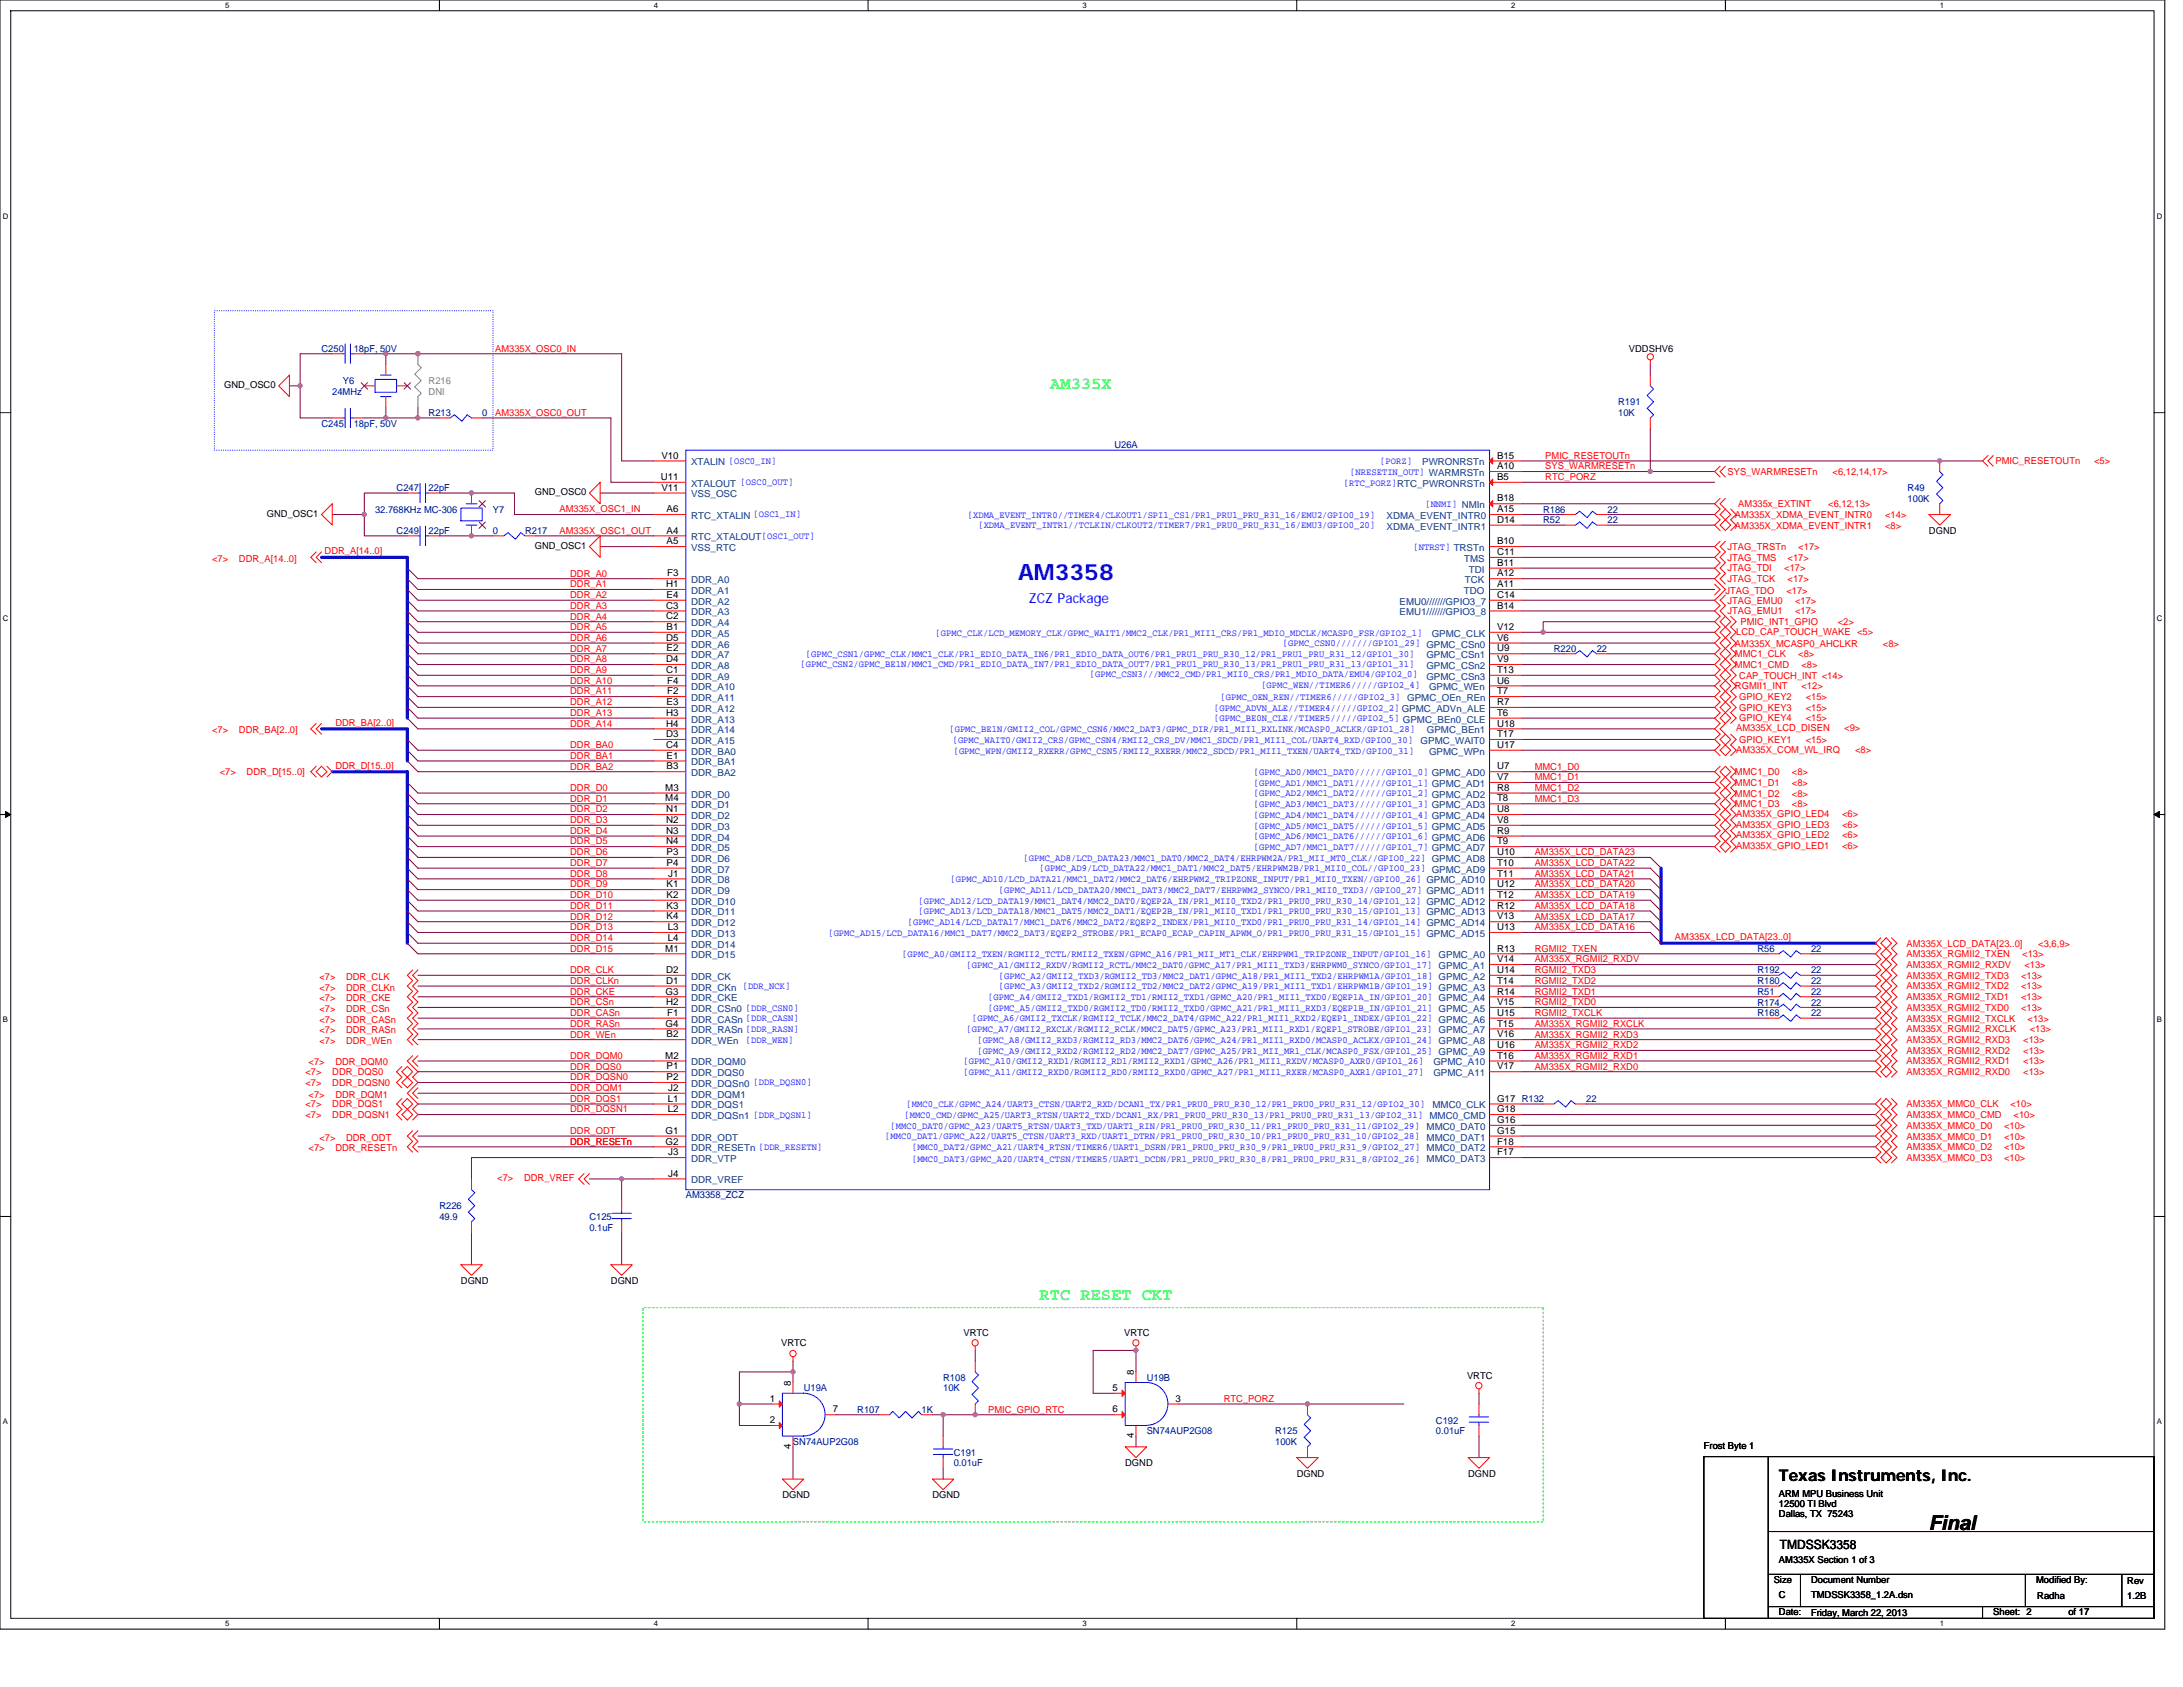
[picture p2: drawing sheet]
<svg xmlns="http://www.w3.org/2000/svg" width="279mm" height="216mm" viewBox="0 0 279 216" stroke-linecap="round" stroke-linejoin="round" font-family="sans-serif">
<defs><g id="words">
<text font-size="2.9" fill="#00f" x="130.3" y="74.2">AM3358</text>
<text font-size="2.6" x="246.9" y="195.8">Final</text>
<g font-size="2.2" fill="#00ff80">
<text x="134.4" y="49.8">AM335X</text>
<text x="133.1" y="166.4">RTC RESET CKT</text>
</g>
<text font-size="2.1" x="227.7" y="189.5">Texas Instruments, Inc.</text>
<text font-size="1.8" fill="#00f" x="131.7" y="77.2">ZCZ Package</text>
<text font-size="1.6" x="227.8" y="198.2">TMDSSK3358</text>
<g font-size="1.2" fill="#000080">
<text x="41.1" y="45">C250</text>
<text x="45.3" y="45">18pF, 50V</text>
<text x="42.5" y="50.5">24MHz</text>
<text x="43.9" y="49.1">Y6</text>
<text x="54.9" y="53.3">R213</text>
<text x="61.7" y="53.3">0</text>
<text x="207.1" y="51.9">R191</text>
<text x="207.1" y="53.3">10K</text>
<text x="41.1" y="54.6">C245</text>
<text x="45.3" y="54.6">18pF, 50V</text>
<text x="142.6" y="57.4">U26A</text>
<text x="48" y="65.6">32.768KHz MC-306</text>
<text x="50.8" y="62.8">C247</text>
<text x="54.9" y="62.8">22pF</text>
<text x="63.1" y="65.6">Y7</text>
<text x="197.5" y="65.6">R186</text>
<text x="205.7" y="65.6">22</text>
<text x="244.2" y="62.8">R49</text>
<text x="244.2" y="64.2">100K</text>
<text x="50.8" y="68.3">C249</text>
<text x="54.9" y="68.3">22pF</text>
<text x="63.1" y="68.3">0</text>
<text x="67.2" y="68.3">R217</text>
<text x="197.5" y="67">R52</text>
<text x="205.7" y="67">22</text>
<text x="198.9" y="83.4">R220</text>
<text x="204.4" y="83.4">22</text>
<text x="224.9" y="121.8">R56</text>
<text x="224.9" y="125.9">R180</text>
<text x="224.9" y="124.6">R192</text>
<text x="231.8" y="125.9">22</text>
<text x="231.8" y="124.6">22</text>
<text x="231.8" y="121.8">22</text>
<text x="224.9" y="130">R168</text>
<text x="224.9" y="128.7">R174</text>
<text x="224.9" y="127.3">R51</text>
<text x="231.8" y="130">22</text>
<text x="231.8" y="128.7">22</text>
<text x="231.8" y="127.3">22</text>
<text x="203" y="141">22</text>
<text x="56.2" y="154.7">R226</text>
<text x="87.8" y="153.4">AM3358_ZCZ</text>
<text x="56.2" y="156.1">49.9</text>
<text x="75.4" y="156.1">C125</text>
<text x="75.4" y="157.5">0.1uF</text>
<text x="102.9" y="178.1">U19A</text>
<text x="120.7" y="176.7">R108</text>
<text x="120.7" y="178.1">10K</text>
<text x="146.8" y="176.7">U19B</text>
<text x="101.5" y="184.9">SN74AUP2G08</text>
<text x="109.7" y="180.8">R107</text>
<text x="118" y="180.8">1K</text>
<text x="146.8" y="183.6">SN74AUP2G08</text>
<text x="163.2" y="183.6">R125</text>
<text x="163.2" y="184.9">100K</text>
<text x="183.8" y="182.2">C192</text>
<text x="183.8" y="183.6">0.01uF</text>
<text x="122.1" y="186.3">C191</text>
<text x="122.1" y="187.7">0.01uF</text>
</g>
<g font-size="1.2" fill="#f00">
<text x="63.4" y="45">AM335X_OSC0_IN</text>
<text x="63.4" y="53.2">AM335X_OSC0_OUT</text>
<text x="197.8" y="58.7">PMIC_RESETOUTn</text>
<text x="255.4" y="59.4">PMIC_RESETOUTn</text>
<text x="268" y="59.4">&lt;5&gt;</text>
<text x="71.6" y="65.6">AM335X_OSC1_IN</text>
<text x="197.8" y="60.1">SYS_WARMRESETn</text>
<text x="197.8" y="61.4">RTC_PORZ</text>
<text x="221.1" y="60.8">SYS_WARMRESETn</text>
<text x="222.5" y="64.9">AM335x_EXTINT</text>
<text x="234" y="64.9">&lt;6,12,13&gt;</text>
<text x="234.5" y="60.8">&lt;6,12,14,17&gt;</text>
<text x="27.2" y="71.9">&lt;7&gt;</text>
<text x="30.6" y="71.9">DDR_A[14..0]</text>
<text x="41.6" y="70.9">DDR_A[14..0]</text>
<text x="71.6" y="68.3">AM335X_OSC1_OUT</text>
<text x="221.1" y="70.4">JTAG_TRSTn</text>
<text x="221.1" y="71.8">JTAG_TMS</text>
<text x="222.1" y="67.6">AM335X_XDMA_EVENT_INTR1</text>
<text x="222.1" y="66.3">AM335X_XDMA_EVENT_INTR0</text>
<text x="228.8" y="71.8">&lt;17&gt;</text>
<text x="230.2" y="70.4">&lt;17&gt;</text>
<text x="241.3" y="67.6">&lt;8&gt;</text>
<text x="241.3" y="66.3">&lt;14&gt;</text>
<text x="73" y="73.8">DDR_A0</text>
<text x="73" y="75.2">DDR_A1</text>
<text x="73" y="76.5">DDR_A2</text>
<text x="73" y="77.9">DDR_A3</text>
<text x="220.8" y="76">JTAG_TDO</text>
<text x="221.1" y="73.1">JTAG_TDI</text>
<text x="221.1" y="74.5">JTAG_TCK</text>
<text x="221.1" y="77.3">JTAG_EMU0</text>
<text x="228.4" y="73.1">&lt;17&gt;</text>
<text x="228.6" y="76">&lt;17&gt;</text>
<text x="228.8" y="74.5">&lt;17&gt;</text>
<text x="229.7" y="77.3">&lt;17&gt;</text>
<text x="73" y="79.3">DDR_A4</text>
<text x="73" y="80.6">DDR_A5</text>
<text x="73" y="82">DDR_A6</text>
<text x="73" y="83.4">DDR_A7</text>
<text x="221.1" y="78.6">JTAG_EMU1</text>
<text x="222.1" y="82.7">AM335X_MCASP0_AHCLKR</text>
<text x="222.2" y="81.2">LCD_CAP_TOUCH_WAKE &lt;5&gt;</text>
<text x="222.8" y="80">PMIC_INT1_GPIO</text>
<text x="229.7" y="78.6">&lt;17&gt;</text>
<text x="235.2" y="80">&lt;2&gt;</text>
<text x="241" y="82.7">&lt;8&gt;</text>
<text x="73" y="84.8">DDR_A8</text>
<text x="73" y="86.1">DDR_A9</text>
<text x="73" y="87.5">DDR_A10</text>
<text x="73" y="88.9">DDR_A11</text>
<text x="222.1" y="85.5">MMC1_CMD</text>
<text x="222.1" y="84.1">MMC1_CLK</text>
<text x="222.1" y="88.2">RGMII1_INT</text>
<text x="222.6" y="86.8">CAP_TOUCH_INT &lt;14&gt;</text>
<text x="222.6" y="89.6">GPIO_KEY2</text>
<text x="230.2" y="84.1">&lt;8&gt;</text>
<text x="230.6" y="85.5">&lt;8&gt;</text>
<text x="230.6" y="88.2">&lt;12&gt;</text>
<text x="231.1" y="89.6">&lt;15&gt;</text>
<text x="27.2" y="93.9">&lt;7&gt;</text>
<text x="30.6" y="93.9">DDR_BA[2..0]</text>
<text x="42.9" y="92.9">DDR_BA[2..0]</text>
<text x="73" y="90.3">DDR_A12</text>
<text x="73" y="91.6">DDR_A13</text>
<text x="73" y="93">DDR_A14</text>
<text x="73" y="95.7">DDR_BA0</text>
<text x="222.2" y="93.6">AM335X_LCD_DISEN</text>
<text x="222.6" y="91">GPIO_KEY3</text>
<text x="222.6" y="92.3">GPIO_KEY4</text>
<text x="222.6" y="95.1">GPIO_KEY1</text>
<text x="231.1" y="91">&lt;15&gt;</text>
<text x="231.1" y="92.3">&lt;15&gt;</text>
<text x="231.1" y="95.1">&lt;15&gt;</text>
<text x="236" y="93.6">&lt;9&gt;</text>
<text x="28.1" y="99.2">&lt;7&gt;</text>
<text x="31.6" y="99.2">DDR_D[15..0]</text>
<text x="42.9" y="98.4">DDR_D[15..0]</text>
<text x="73" y="98.5">DDR_BA2</text>
<text x="73" y="101.2">DDR_D0</text>
<text x="73" y="97.1">DDR_BA1</text>
<text x="196.4" y="98.5">MMC1_D0</text>
<text x="196.4" y="99.9">MMC1_D1</text>
<text x="196.4" y="101.2">MMC1_D2</text>
<text x="222.1" y="101.9">MMC1_D2</text>
<text x="222.1" y="100.6">MMC1_D1</text>
<text x="222.1" y="99.2">MMC1_D0</text>
<text x="222.2" y="96.3">AM335X_COM_WL_IRQ</text>
<text x="229.3" y="101.9">&lt;8&gt;</text>
<text x="229.3" y="100.6">&lt;8&gt;</text>
<text x="229.3" y="99.2">&lt;8&gt;</text>
<text x="237.4" y="96.3">&lt;8&gt;</text>
<text x="73" y="102.6">DDR_D1</text>
<text x="73" y="104">DDR_D2</text>
<text x="73" y="106.7">DDR_D4</text>
<text x="73" y="105.3">DDR_D3</text>
<text x="196.4" y="102.6">MMC1_D3</text>
<text x="222.1" y="103.3">MMC1_D3</text>
<text x="222.2" y="107.3">AM335X_GPIO_LED2</text>
<text x="222.2" y="105.9">AM335X_GPIO_LED3</text>
<text x="222.2" y="104.5">AM335X_GPIO_LED4</text>
<text x="229.3" y="103.3">&lt;8&gt;</text>
<text x="235.8" y="107.3">&lt;6&gt;</text>
<text x="235.8" y="105.9">&lt;6&gt;</text>
<text x="235.8" y="104.5">&lt;6&gt;</text>
<text x="73" y="108.1">DDR_D5</text>
<text x="73" y="109.5">DDR_D6</text>
<text x="73" y="113.6">DDR_D9</text>
<text x="73" y="112.2">DDR_D8</text>
<text x="73" y="110.8">DDR_D7</text>
<text x="196.4" y="109.5">AM335X_LCD_DATA23</text>
<text x="196.4" y="110.8">AM335X_LCD_DATA22</text>
<text x="196.4" y="112.2">AM335X_LCD_DATA21</text>
<text x="196.4" y="113.6">AM335X_LCD_DATA20</text>
<text x="222.2" y="108.7">AM335X_GPIO_LED1</text>
<text x="235.8" y="108.7">&lt;6&gt;</text>
<text x="73" y="114.9">DDR_D10</text>
<text x="73" y="119.1">DDR_D13</text>
<text x="73" y="117.7">DDR_D12</text>
<text x="73" y="116.3">DDR_D11</text>
<text x="196.4" y="114.9">AM335X_LCD_DATA19</text>
<text x="196.4" y="119.1">AM335X_LCD_DATA16</text>
<text x="196.4" y="117.7">AM335X_LCD_DATA17</text>
<text x="196.4" y="116.3">AM335X_LCD_DATA18</text>
<text x="40.9" y="125.4">&lt;7&gt;</text>
<text x="44.3" y="125.4">DDR_CLK</text>
<text x="73" y="120.4">DDR_D14</text>
<text x="73" y="121.8">DDR_D15</text>
<text x="73" y="124.5">DDR_CLK</text>
<text x="73" y="125.9">DDR_CLKn</text>
<text x="196.4" y="123.2">AM335X_RGMII2_RXDV</text>
<text x="196.4" y="125.9">RGMII2_TXD2</text>
<text x="196.4" y="124.5">RGMII2_TXD3</text>
<text x="196.4" y="121.8">RGMII2_TXEN</text>
<text x="214.4" y="120.3">AM335X_LCD_DATA[23..0]</text>
<text x="244" y="122.5">AM335X_RGMII2_TXEN</text>
<text x="244" y="123.9">AM335X_RGMII2_RXDV</text>
<text x="244" y="121.1">AM335X_LCD_DATA[23..0]</text>
<text x="244" y="125.3">AM335X_RGMII2_TXD3</text>
<text x="258.7" y="125.3">&lt;13&gt;</text>
<text x="258.8" y="122.5">&lt;13&gt;</text>
<text x="259.1" y="123.9">&lt;13&gt;</text>
<text x="260.9" y="121.1">&lt;3,6,9&gt;</text>
<text x="40.9" y="126.8">&lt;7&gt;</text>
<text x="40.9" y="130.9">&lt;7&gt;</text>
<text x="40.9" y="128.1">&lt;7&gt;</text>
<text x="40.9" y="129.5">&lt;7&gt;</text>
<text x="44.3" y="126.8">DDR_CLKn</text>
<text x="44.3" y="130.9">DDR_CASn</text>
<text x="44.3" y="128.1">DDR_CKE</text>
<text x="44.3" y="129.5">DDR_CSn</text>
<text x="73" y="127.3">DDR_CKE</text>
<text x="73" y="128.7">DDR_CSn</text>
<text x="73" y="130">DDR_CASn</text>
<text x="73" y="131.4">DDR_RASn</text>
<text x="196.4" y="131.4">AM335X_RGMII2_RXCLK</text>
<text x="196.4" y="128.7">RGMII2_TXD0</text>
<text x="196.4" y="127.3">RGMII2_TXD1</text>
<text x="196.4" y="130">RGMII2_TXCLK</text>
<text x="244" y="130.7">AM335X_RGMII2_TXCLK</text>
<text x="244" y="129.4">AM335X_RGMII2_TXD0</text>
<text x="244" y="126.6">AM335X_RGMII2_TXD2</text>
<text x="244" y="128">AM335X_RGMII2_TXD1</text>
<text x="258.7" y="129.4">&lt;13&gt;</text>
<text x="258.7" y="126.6">&lt;13&gt;</text>
<text x="258.7" y="128">&lt;13&gt;</text>
<text x="259.5" y="130.7">&lt;13&gt;</text>
<text x="39.1" y="137.6">&lt;7&gt;</text>
<text x="39.5" y="136.4">&lt;7&gt;</text>
<text x="40.9" y="132.2">&lt;7&gt;</text>
<text x="40.9" y="133.6">&lt;7&gt;</text>
<text x="42.5" y="137.6">DDR_DQS0</text>
<text x="42.9" y="136.4">DDR_DQM0</text>
<text x="44.3" y="132.2">DDR_RASn</text>
<text x="44.3" y="133.6">DDR_WEn</text>
<text x="73" y="135.5">DDR_DQM0</text>
<text x="73" y="136.9">DDR_DQS0</text>
<text x="73" y="132.8">DDR_WEn</text>
<text x="196.4" y="132.8">AM335X_RGMII2_RXD3</text>
<text x="196.4" y="134.2">AM335X_RGMII2_RXD2</text>
<text x="196.4" y="135.5">AM335X_RGMII2_RXD1</text>
<text x="196.4" y="136.9">AM335X_RGMII2_RXD0</text>
<text x="244" y="132.1">AM335X_RGMII2_RXCLK</text>
<text x="244" y="133.5">AM335X_RGMII2_RXD3</text>
<text x="244" y="134.9">AM335X_RGMII2_RXD2</text>
<text x="244" y="136.2">AM335X_RGMII2_RXD1</text>
<text x="244" y="137.6">AM335X_RGMII2_RXD0</text>
<text x="259" y="133.5">&lt;13&gt;</text>
<text x="259" y="134.9">&lt;13&gt;</text>
<text x="259" y="136.2">&lt;13&gt;</text>
<text x="259" y="137.6">&lt;13&gt;</text>
<text x="259.8" y="132.1">&lt;13&gt;</text>
<text x="39.1" y="141.7">&lt;7&gt;</text>
<text x="39.1" y="139">&lt;7&gt;</text>
<text x="39.1" y="143.1">&lt;7&gt;</text>
<text x="39.5" y="140.5">&lt;7&gt;</text>
<text x="42.5" y="141.7">DDR_DQS1</text>
<text x="42.5" y="139">DDR_DQSN0</text>
<text x="42.5" y="143.1">DDR_DQSN1</text>
<text x="42.9" y="140.5">DDR_DQM1</text>
<text x="73" y="139.6">DDR_DQM1</text>
<text x="73" y="141">DDR_DQS1</text>
<text x="73" y="142.4">DDR_DQSN1</text>
<text x="73" y="138.3">DDR_DQSN0</text>
<text x="244" y="141.7">AM335X_MMC0_CLK</text>
<text x="244" y="143.1">AM335X_MMC0_CMD</text>
<text x="257.3" y="141.7">&lt;10&gt;</text>
<text x="257.7" y="143.1">&lt;10&gt;</text>
<text x="39.5" y="147.3">&lt;7&gt;</text>
<text x="40.9" y="146">&lt;7&gt;</text>
<text x="42.9" y="147.3">DDR_RESETn</text>
<text x="44.3" y="146">DDR_ODT</text>
<text x="73" y="146.5">DDR_RESETn</text>
<text x="73" y="145.1">DDR_ODT</text>
<text x="244" y="144.5">AM335X_MMC0_D0</text>
<text x="244" y="145.8">AM335X_MMC0_D1</text>
<text x="244" y="147.2">AM335X_MMC0_D2</text>
<text x="244" y="148.6">AM335X_MMC0_D3</text>
<text x="256.5" y="144.5">&lt;10&gt;</text>
<text x="256.5" y="145.8">&lt;10&gt;</text>
<text x="256.5" y="147.2">&lt;10&gt;</text>
<text x="256.5" y="148.6">&lt;10&gt;</text>
<text x="63.6" y="151.2">&lt;7&gt;</text>
<text x="67.1" y="151.2">DDR_VREF</text>
<text x="156.6" y="179.4">RTC_PORZ</text>
<text x="126.5" y="180.8">PMIC_GPIO_RTC</text>
</g>
<g font-size="1.2">
<text x="208.5" y="45">VDDSHV6</text>
<text x="28.7" y="49.7">GND_OSC0</text>
<text x="84.6" y="58.7">V10</text>
<text x="191.6" y="58.7">B15</text>
<text x="68.5" y="63.4">GND_OSC0</text>
<text x="84.6" y="61.4">U11</text>
<text x="84.6" y="62.8">V11</text>
<text x="85.3" y="65.6">A6</text>
<text x="191.6" y="61.4">B5</text>
<text x="191.6" y="65.6">A15</text>
<text x="191.6" y="60">A10</text>
<text x="191.6" y="64.2">B18</text>
<text x="34.2" y="66.1">GND_OSC1</text>
<text x="68.5" y="70.3">GND_OSC1</text>
<text x="85.3" y="68.3">A4</text>
<text x="85.3" y="69.7">A5</text>
<text x="191.6" y="66.9">D14</text>
<text x="191.6" y="71">C11</text>
<text x="191.6" y="69.7">B10</text>
<text x="246.9" y="68.3">DGND</text>
<text x="85.3" y="75.1">H1</text>
<text x="85.3" y="77.9">C3</text>
<text x="85.3" y="76.5">E4</text>
<text x="85.4" y="73.8">F3</text>
<text x="191.6" y="73.8">A12</text>
<text x="191.6" y="76.5">C14</text>
<text x="191.6" y="77.9">B14</text>
<text x="191.6" y="75.1">A11</text>
<text x="191.6" y="72.4">B11</text>
<text x="85.3" y="79.3">C2</text>
<text x="85.3" y="82">D5</text>
<text x="85.3" y="80.6">B1</text>
<text x="85.3" y="83.4">E2</text>
<text x="191.6" y="82">V6</text>
<text x="191.6" y="83.4">U9</text>
<text x="191.6" y="80.6">V12</text>
<text x="85.3" y="84.8">D4</text>
<text x="85.3" y="86.1">C1</text>
<text x="85.4" y="87.5">F4</text>
<text x="85.4" y="88.9">F2</text>
<text x="191.6" y="84.8">V9</text>
<text x="191.6" y="86.1">T13</text>
<text x="191.6" y="88.9">T7</text>
<text x="191.6" y="87.5">U6</text>
<text x="85.3" y="91.6">H3</text>
<text x="85.3" y="93">H4</text>
<text x="85.3" y="95.7">C4</text>
<text x="85.3" y="94.3">D3</text>
<text x="85.3" y="90.2">E3</text>
<text x="191.6" y="91.6">T6</text>
<text x="191.6" y="93">U18</text>
<text x="191.6" y="95.7">U17</text>
<text x="191.6" y="90.2">R7</text>
<text x="191.6" y="94.3">T17</text>
<text x="85.2" y="101.2">M3</text>
<text x="85.3" y="97.1">E1</text>
<text x="85.3" y="98.5">B3</text>
<text x="191.6" y="98.5">U7</text>
<text x="191.6" y="99.8">V7</text>
<text x="191.6" y="101.2">R8</text>
<text x="85.2" y="102.6">M4</text>
<text x="85.3" y="103.9">N1</text>
<text x="85.3" y="105.3">N2</text>
<text x="85.3" y="106.7">N3</text>
<text x="191.6" y="102.6">T8</text>
<text x="191.6" y="103.9">U8</text>
<text x="191.6" y="105.3">V8</text>
<text x="191.6" y="106.7">R9</text>
<text x="85.3" y="108.1">N4</text>
<text x="85.3" y="109.4">P3</text>
<text x="85.3" y="110.8">P4</text>
<text x="85.3" y="113.6">K1</text>
<text x="85.5" y="112.2">J1</text>
<text x="191.6" y="112.2">T11</text>
<text x="191.6" y="113.6">U12</text>
<text x="191.6" y="108.1">T9</text>
<text x="191.6" y="109.4">U10</text>
<text x="191.6" y="110.8">T10</text>
<text x="85.3" y="114.9">K2</text>
<text x="85.3" y="116.3">K3</text>
<text x="85.3" y="117.7">K4</text>
<text x="85.5" y="119">L3</text>
<text x="191.6" y="114.9">T12</text>
<text x="191.6" y="116.3">R12</text>
<text x="191.6" y="117.7">V13</text>
<text x="191.6" y="119">U13</text>
<text x="85.2" y="121.8">M1</text>
<text x="85.3" y="124.5">D2</text>
<text x="85.3" y="125.9">D1</text>
<text x="85.5" y="120.4">L4</text>
<text x="191.6" y="121.8">R13</text>
<text x="191.6" y="123.1">V14</text>
<text x="191.6" y="124.5">U14</text>
<text x="191.6" y="125.9">T14</text>
<text x="85.2" y="131.4">G4</text>
<text x="85.2" y="127.3">G3</text>
<text x="85.3" y="128.6">H2</text>
<text x="85.4" y="130">F1</text>
<text x="191.6" y="127.3">R14</text>
<text x="191.6" y="128.6">V15</text>
<text x="191.6" y="130">U15</text>
<text x="191.6" y="131.4">T15</text>
<text x="85.2" y="135.5">M2</text>
<text x="85.3" y="132.8">B2</text>
<text x="85.3" y="136.9">P1</text>
<text x="191.6" y="132.8">V16</text>
<text x="191.6" y="134.1">U16</text>
<text x="191.6" y="135.5">T16</text>
<text x="191.6" y="136.9">V17</text>
<text x="85.3" y="138.2">P2</text>
<text x="85.5" y="141">L1</text>
<text x="85.5" y="142.3">L2</text>
<text x="85.5" y="139.6">J2</text>
<text x="191.6" y="141">G17 R132</text>
<text x="191.6" y="142.3">G18</text>
<text x="191.6" y="143.7">G16</text>
<text x="85.2" y="145.1">G1</text>
<text x="85.2" y="146.5">G2</text>
<text x="85.5" y="147.8">J3</text>
<text x="191.6" y="145.1">G15</text>
<text x="191.6" y="146.5">F18</text>
<text x="191.6" y="147.8">F17</text>
<text x="85.5" y="150.6">J4</text>
<text x="59" y="164.3">DGND</text>
<text x="78.2" y="164.3">DGND</text>
<text x="100" y="172.3">VRTC</text>
<text x="123.3" y="170.9">VRTC</text>
<text x="143.9" y="170.9">VRTC</text>
<text x="98.5" y="179.4">1</text>
<text x="101.2" y="177.4" transform="rotate(-90 101.2 177.4)">8</text>
<text x="142.4" y="178">5</text>
<text x="145.1" y="176" transform="rotate(-90 145.1 176)">8</text>
<text x="150.5" y="179.4">3</text>
<text x="187.8" y="176.4">VRTC</text>
<text x="98.5" y="182.1">2</text>
<text x="101.2" y="185.4" transform="rotate(-90 101.2 185.4)">4</text>
<text x="106.6" y="180.8">7</text>
<text x="142.4" y="180.8">6</text>
<text x="145.1" y="184.1" transform="rotate(-90 145.1 184.1)">4</text>
<text x="218.1" y="185.5">Frost Byte 1</text>
<text x="100.1" y="191.8">DGND</text>
<text x="119.3" y="191.8">DGND</text>
<text x="144" y="187.7">DGND</text>
<text x="166" y="189">DGND</text>
<text x="187.9" y="189">DGND</text>
<text x="227.7" y="191.6">ARM MPU Business Unit</text>
<text x="227.7" y="192.9">12500 TI Blvd</text>
<text x="227.7" y="194.2">Dallas, TX 75243</text>
<text x="227" y="202.6">Size</text>
<text x="227.7" y="200">AM335X Section 1 of 3</text>
<text x="231.8" y="202.6">Document Number</text>
<text x="260.6" y="202.6">Modified By:</text>
<text x="272.3" y="202.8">Rev</text>
<text x="227.7" y="206.7">Date:</text>
<text x="227.7" y="204.5">C</text>
<text x="231.8" y="206.9">Friday, March 22, 2013</text>
<text x="231.8" y="204.5">TMDSSK3358_1.2A.dsn</text>
<text x="255.1" y="206.7">Sheet: 2</text>
<text x="260.8" y="204.7">Radha</text>
<text x="264.7" y="206.7">of 17</text>
<text x="272.3" y="204.7">1.2B</text>
</g>
<g font-size="1.2" fill="#808080">
<text x="54.9" y="49.1">R216</text>
<text x="54.9" y="50.5">DNI</text>
</g>
<g font-size="1.2" fill="#004080">
<text x="88.5" y="59.6">XTALIN [OSC0_IN]</text>
<text x="182" y="59.6">PWRONRSTn</text>
<text x="88.5" y="62.3">XTALOUT [OSC0_OUT]</text>
<text x="88.5" y="63.7">VSS_OSC</text>
<text x="88.5" y="66.4">RTC_XTALIN [OSC1_IN]</text>
<text x="88.5" y="69.2">RTC_XTALOUT[OSC1_OUT]</text>
<text x="88.5" y="70.5">VSS_RTC</text>
<text x="177.5" y="66.4">XDMA_EVENT_INTR0</text>
<text x="177.5" y="67.8">XDMA_EVENT_INTR1</text>
<text x="187.4" y="71.9">TMS</text>
<text x="88.5" y="74.6">DDR_A0</text>
<text x="88.5" y="76">DDR_A1</text>
<text x="88.5" y="77.4">DDR_A2</text>
<text x="179.1" y="77.4">EMU0///////GPIO3_7</text>
<text x="187.4" y="76">TDO</text>
<text x="187.5" y="74.6">TCK</text>
<text x="188" y="73.3">TDI</text>
<text x="88.5" y="78.8">DDR_A3</text>
<text x="88.5" y="80.1">DDR_A4</text>
<text x="88.5" y="81.5">DDR_A5</text>
<text x="88.5" y="82.9">DDR_A6</text>
<text x="179.1" y="78.8">EMU1///////GPIO3_8</text>
<text x="183.2" y="81.5">GPMC_CLK</text>
<text x="88.5" y="84.2">DDR_A7</text>
<text x="88.5" y="85.6">DDR_A8</text>
<text x="88.5" y="87">DDR_A9</text>
<text x="88.5" y="88.3">DDR_A10</text>
<text x="88.5" y="89.7">DDR_A11</text>
<text x="182.6" y="84.2">GPMC_CSn1</text>
<text x="182.6" y="85.6">GPMC_CSn2</text>
<text x="182.6" y="87">GPMC_CSn3</text>
<text x="182.9" y="88.3">GPMC_WEn</text>
<text x="88.5" y="91.1">DDR_A12</text>
<text x="88.5" y="92.5">DDR_A13</text>
<text x="88.5" y="93.9">DDR_A14</text>
<text x="88.5" y="95.2">DDR_A15</text>
<text x="181.8" y="95.2">GPMC_WAIT0</text>
<text x="182.6" y="93.9">GPMC_BEn1</text>
<text x="88.5" y="96.6">DDR_BA0</text>
<text x="88.5" y="98">DDR_BA1</text>
<text x="88.5" y="99.3">DDR_BA2</text>
<text x="182.9" y="96.6">GPMC_WPn</text>
<text x="88.5" y="102.1">DDR_D0</text>
<text x="88.5" y="103.4">DDR_D1</text>
<text x="88.5" y="104.8">DDR_D2</text>
<text x="88.5" y="106.2">DDR_D3</text>
<text x="88.5" y="107.6">DDR_D4</text>
<text x="88.5" y="108.9">DDR_D5</text>
<text x="88.5" y="110.3">DDR_D6</text>
<text x="88.5" y="111.7">DDR_D7</text>
<text x="88.5" y="113.1">DDR_D8</text>
<text x="88.5" y="114.4">DDR_D9</text>
<text x="88.5" y="115.8">DDR_D10</text>
<text x="88.5" y="117.2">DDR_D11</text>
<text x="88.5" y="118.5">DDR_D12</text>
<text x="88.5" y="119.9">DDR_D13</text>
<text x="88.5" y="121.3">DDR_D14</text>
<text x="88.5" y="122.6">DDR_D15</text>
<text x="88.5" y="125.4">DDR_CK</text>
<text x="184.1" y="122.6">GPMC_A0</text>
<text x="88.5" y="126.8">DDR_CKn [DDR_NCK]</text>
<text x="88.5" y="129.5">DDR_CSn0 [DDR_CSN0]</text>
<text x="88.5" y="130.9">DDR_CASn [DDR_CASN]</text>
<text x="88.5" y="128.1">DDR_CKE</text>
<text x="88.5" y="132.2">DDR_RASn [DDR_RASN]</text>
<text x="88.5" y="133.6">DDR_WEn</text>
<text x="88.5" y="136.4">DDR_DQM0</text>
<text x="88.5" y="137.7">DDR_DQS0</text>
<text x="183.5" y="136.4">GPMC_A10</text>
<text x="183.5" y="137.7">GPMC_A11</text>
<text x="88.5" y="139.1">DDR_DQSn0 [DDR_DQSN0]</text>
<text x="88.5" y="140.5">DDR_DQM1</text>
<text x="88.5" y="141.9">DDR_DQS1</text>
<text x="88.5" y="143.2">DDR_DQSn1 [DDR_DQSN1]</text>
<text x="183.3" y="141.9">MMC0_CLK</text>
<text x="88.5" y="146">DDR_ODT</text>
<text x="88.5" y="147.3">DDR_RESETn [DDR_RESETN]</text>
<text x="88.5" y="148.7">DDR_VTP</text>
<text x="182.6" y="144.6">MMC0_DAT0</text>
<text x="182.6" y="146">MMC0_DAT1</text>
<text x="88.5" y="151.4">DDR_VREF</text>
</g>
<g font-size="1.2" fill="#00f">
<text x="176.7" y="59.4">[PORZ]</text>
<text x="172" y="62.1">[RTC_PORZ]RTC_PWRONRSTn</text>
<text x="172.8" y="60.8">[NRESETIN_OUT] WARMRSTn</text>
<text x="182.4" y="64.9">[NNMI] NMIn</text>
<text x="123.9" y="66.3">[XDMA_EVENT_INTR0//TIMER4/CLKOUT1/SPI1_CS1/PR1_PRU1_PRU_R31_16/EMU2/GPIO0_19]</text>
<text x="125.2" y="67.6">[XDMA_EVENT_INTR1//TCLKIN/CLKOUT2/TIMER7/PR1_PRU0_PRU_R31_16/EMU3/GPIO0_20]</text>
<text x="180.9" y="70.4">[NTRST] TRSTn</text>
<text x="119.7" y="81.3">[GPMC_CLK/LCD_MEMORY_CLK/GPMC_WAIT1/MMC2_CLK/PR1_MII1_CRS/PR1_MDIO_MDCLK/MCASP0_FSR/GPIO2_1]</text>
<text x="164.2" y="82.7">[GPMC_CSN0///////GPIO1_29] GPMC_CSn0</text>
<text x="102.5" y="85.3">[GPMC_CSN2/GPMC_BE1N/MMC1_CMD/PR1_EDIO_DATA_IN7/PR1_EDIO_DATA_OUT7/PR1_PRU1_PRU_R30_13/PR1_PRU1_PRU_R31_13/GPIO1_31]</text>
<text x="103.1" y="84.1">[GPMC_CSN1/GPMC_CLK/MMC1_CLK/PR1_EDIO_DATA_IN6/PR1_EDIO_DATA_OUT6/PR1_PRU1_PRU_R30_12/PR1_PRU1_PRU_R31_12/GPIO1_30]</text>
<text x="139.5" y="86.7">[GPMC_CSN3///MMC2_CMD/PR1_MII0_CRS/PR1_MDIO_DATA/EMU4/GPIO2_0]</text>
<text x="156.2" y="89.6">[GPMC_OEN_REN//TIMER6/////GPIO2_3] GPMC_OEn_REn</text>
<text x="161.4" y="88.1">[GPMC_WEN//TIMER6/////GPIO2_4]</text>
<text x="121.5" y="93.7">[GPMC_BE1N/GMII2_COL/GPMC_CSN6/MMC2_DAT3/GPMC_DIR/PR1_MII1_RXLINK/MCASP0_ACLKR/GPIO1_28]</text>
<text x="121.9" y="95.1">[GPMC_WAIT0/GMII2_CRS/GPMC_CSN4/RMII2_CRS_DV/MMC1_SDCD/PR1_MII1_COL/UART4_RXD/GPIO0_30]</text>
<text x="155.4" y="91">[GPMC_ADVN_ALE//TIMER4/////GPIO2_2] GPMC_ADVn_ALE</text>
<text x="155.4" y="92.3">[GPMC_BE0N_CLE//TIMER5/////GPIO2_5] GPMC_BEn0_CLE</text>
<text x="122.1" y="96.4">[GPMC_WPN/GMII2_RXERR/GPMC_CSN5/RMII2_RXERR/MMC2_SDCD/PR1_MII1_TXEN/UART4_TXD/GPIO0_31]</text>
<text x="160.5" y="99.2">[GPMC_AD0/MMC1_DAT0//////GPIO1_0] GPMC_AD0</text>
<text x="160.5" y="100.6">[GPMC_AD1/MMC1_DAT1//////GPIO1_1] GPMC_AD1</text>
<text x="160.5" y="101.9">[GPMC_AD2/MMC1_DAT2//////GPIO1_2] GPMC_AD2</text>
<text x="160.5" y="103.3">[GPMC_AD3/MMC1_DAT3//////GPIO1_3] GPMC_AD3</text>
<text x="160.5" y="104.7">[GPMC_AD4/MMC1_DAT4//////GPIO1_4] GPMC_AD4</text>
<text x="160.5" y="106">[GPMC_AD5/MMC1_DAT5//////GPIO1_5] GPMC_AD5</text>
<text x="160.5" y="107.4">[GPMC_AD6/MMC1_DAT6//////GPIO1_6] GPMC_AD6</text>
<text x="121.7" y="112.9">[GPMC_AD10/LCD_DATA21/MMC1_DAT2/MMC2_DAT6/EHRPWM2_TRIPZONE_INPUT/PR1_MII0_TXEN//GPIO0_26] GPMC_AD10</text>
<text x="131" y="110.2">[GPMC_AD8/LCD_DATA23/MMC1_DAT0/MMC2_DAT4/EHRPWM2A/PR1_MII_MT0_CLK//GPIO0_22] GPMC_AD8</text>
<text x="133.1" y="111.5">[GPMC_AD9/LCD_DATA22/MMC1_DAT1/MMC2_DAT5/EHRPWM2B/PR1_MII0_COL//GPIO0_23] GPMC_AD9</text>
<text x="160.5" y="108.8">[GPMC_AD7/MMC1_DAT7//////GPIO1_7] GPMC_AD7</text>
<text x="106" y="119.8">[GPMC_AD15/LCD_DATA16/MMC1_DAT7/MMC2_DAT3/EQEP2_STROBE/PR1_ECAP0_ECAP_CAPIN_APWM_O/PR1_PRU0_PRU_R31_15/GPIO1_15] GPMC_AD15</text>
<text x="116.2" y="118.4">[GPMC_AD14/LCD_DATA17/MMC1_DAT6/MMC2_DAT2/EQEP2_INDEX/PR1_MII0_TXD0/PR1_PRU0_PRU_R31_14/GPIO1_14] GPMC_AD14</text>
<text x="117.6" y="115.6">[GPMC_AD12/LCD_DATA19/MMC1_DAT4/MMC2_DAT0/EQEP2A_IN/PR1_MII0_TXD2/PR1_PRU0_PRU_R30_14/GPIO1_12] GPMC_AD12</text>
<text x="117.6" y="117">[GPMC_AD13/LCD_DATA18/MMC1_DAT5/MMC2_DAT1/EQEP2B_IN/PR1_MII0_TXD1/PR1_PRU0_PRU_R30_15/GPIO1_13] GPMC_AD13</text>
<text x="127.8" y="114.3">[GPMC_AD11/LCD_DATA20/MMC1_DAT3/MMC2_DAT7/EHRPWM2_SYNCO/PR1_MII0_TXD3//GPIO0_27] GPMC_AD11</text>
<text x="115.5" y="122.5">[GPMC_A0/GMII2_TXEN/RGMII2_TCTL/RMII2_TXEN/GPMC_A16/PR1_MII_MT1_CLK/EHRPWM1_TRIPZONE_INPUT/GPIO1_16]</text>
<text x="123.7" y="123.9">[GPMC_A1/GMII2_RXDV/RGMII2_RCTL/MMC2_DAT0/GPMC_A17/PR1_MII1_TXD3/EHRPWM0_SYNCO/GPIO1_17] GPMC_A1</text>
<text x="127.8" y="125.2">[GPMC_A2/GMII2_TXD3/RGMII2_TD3/MMC2_DAT1/GPMC_A18/PR1_MII1_TXD2/EHRPWM1A/GPIO1_18] GPMC_A2</text>
<text x="124.4" y="130.7">[GPMC_A6/GMII2_TXCLK/RGMII2_TCLK/MMC2_DAT4/GPMC_A22/PR1_MII1_RXD2/EQEP1_INDEX/GPIO1_22] GPMC_A6</text>
<text x="126.5" y="128">[GPMC_A4/GMII2_TXD1/RGMII2_TD1/RMII2_TXD1/GPMC_A20/PR1_MII1_TXD0/EQEP1A_IN/GPIO1_20] GPMC_A4</text>
<text x="126.5" y="129.3">[GPMC_A5/GMII2_TXD0/RGMII2_TD0/RMII2_TXD0/GPMC_A21/PR1_MII1_RXD3/EQEP1B_IN/GPIO1_21] GPMC_A5</text>
<text x="127.8" y="126.6">[GPMC_A3/GMII2_TXD2/RGMII2_TD2/MMC2_DAT2/GPMC_A19/PR1_MII1_TXD1/EHRPWM1B/GPIO1_19] GPMC_A3</text>
<text x="95.5" y="133.5">[DDR_WEN]</text>
<text x="123.3" y="136.2">[GPMC_A10/GMII2_RXD1/RGMII2_RD1/RMII2_RXD1/GPMC_A26/PR1_MII1_RXDV/MCASP0_AXR0/GPIO1_26]</text>
<text x="123.3" y="137.6">[GPMC_A11/GMII2_RXD0/RGMII2_RD0/RMII2_RXD0/GPMC_A27/PR1_MII1_RXER/MCASP0_AXR1/GPIO1_27]</text>
<text x="123.7" y="132.1">[GPMC_A7/GMII2_RXCLK/RGMII2_RCLK/MMC2_DAT5/GPMC_A23/PR1_MII1_RXD1/EQEP1_STROBE/GPIO1_23] GPMC_A7</text>
<text x="125.1" y="133.5">[GPMC_A8/GMII2_RXD3/RGMII2_RD3/MMC2_DAT6/GPMC_A24/PR1_MII1_RXD0/MCASP0_ACLKX/GPIO1_24] GPMC_A8</text>
<text x="125.1" y="134.9">[GPMC_A9/GMII2_RXD2/RGMII2_RD2/MMC2_DAT7/GPMC_A25/PR1_MII_MR1_CLK/MCASP0_FSX/GPIO1_25] GPMC_A9</text>
<text x="115.8" y="143.1">[MMC0_CMD/GPMC_A25/UART3_RTSN/UART2_TXD/DCAN1_RX/PR1_PRU0_PRU_R30_13/PR1_PRU0_PRU_R31_13/GPIO2_31] MMC0_CMD</text>
<text x="116" y="141.7">[MMC0_CLK/GPMC_A24/UART3_CTSN/UART2_RXD/DCAN1_TX/PR1_PRU0_PRU_R30_12/PR1_PRU0_PRU_R31_12/GPIO2_30]</text>
<text x="113.3" y="145.8">[MMC0_DAT1/GPMC_A22/UART5_CTSN/UART3_RXD/UART1_DTRN/PR1_PRU0_PRU_R30_10/PR1_PRU0_PRU_R31_10/GPIO2_28]</text>
<text x="114" y="144.4">[MMC0_DAT0/GPMC_A23/UART5_RTSN/UART3_TXD/UART1_RIN/PR1_PRU0_PRU_R30_11/PR1_PRU0_PRU_R31_11/GPIO2_29]</text>
<text x="116.7" y="147.2">[MMC0_DAT2/GPMC_A21/UART4_RTSN/TIMER6/UART1_DSRN/PR1_PRU0_PRU_R30_9/PR1_PRU0_PRU_R31_9/GPIO2_27] MMC0_DAT2</text>
<text x="116.7" y="148.7">[MMC0_DAT3/GPMC_A20/UART4_CTSN/TIMER5/UART1_DCDN/PR1_PRU0_PRU_R30_8/PR1_PRU0_PRU_R31_8/GPIO2_26] MMC0_DAT3</text>
</g>
<g font-size="1">
<text x="28.8" y="1">5</text>
<text x="83.7" y="1">4</text>
<text x="138.5" y="1">3</text>
<text x="193.4" y="1">2</text>
<text x="248.3" y="1">1</text>
<text x=".4" y="28">D</text>
<text x="276.1" y="28">D</text>
<text x=".4" y="79.4">C</text>
<text x="276.1" y="79.4">C</text>
<text x=".4" y="130.9">B</text>
<text x="276.1" y="130.9">B</text>
<text x=".4" y="182.3">A</text>
<text x="276.1" y="182.3">A</text>
<text x="28.8" y="208.2">5</text>
<text x="83.7" y="208.2">4</text>
<text x="138.5" y="208.2">3</text>
<text x="193.4" y="208.2">2</text>
<text x="248.3" y="208.2">1</text>
</g>
</g></defs>
<path d="M0 0h277.1v208.5h-277.1zM1.4 1.4h274.3v205.7h-274.3z" fill="none" stroke="#000" stroke-width=".13"/>
<g fill="#fff">
<path d="M28.8 .1h.6v1.1h-.6z"/>
<path d="M28.8 207.3h.6v1.1h-.6z"/>
</g>
<path d="M56.2 0v1.4M56.2 207.1v1.4" fill="none" stroke="#000" stroke-width=".13"/>
<g fill="#fff">
<path d="M83.7 .1h.5v1.1h-.5z"/>
<path d="M83.7 207.3h.5v1.1h-.5z"/>
</g>
<path d="M111.1 0v1.4M111.1 207.1v1.4" fill="none" stroke="#000" stroke-width=".13"/>
<g fill="#fff">
<path d="M138.5 .1h.6v1.1h-.6z"/>
<path d="M138.5 207.3h.6v1.1h-.6z"/>
</g>
<path d="M166 0v1.4M166 207.1v1.4" fill="none" stroke="#000" stroke-width=".13"/>
<g fill="#fff">
<path d="M193.4 .1h.6v1.1h-.6z"/>
<path d="M193.4 207.3h.6v1.1h-.6z"/>
</g>
<path d="M220.8 0v1.4M220.8 207.1v1.4" fill="none" stroke="#000" stroke-width=".13"/>
<g fill="#fff">
<path d="M248.3 .1h.5v1.1h-.5z"/>
<path d="M248.3 207.3h.5v1.1h-.5z"/>
<path d="M.4 27.1h.7v1.1h-.7z"/>
<path d="M276.1 27.1h.7v1.1h-.7z"/>
<path d="M.4 78.5h.7v1.1h-.7z"/>
<path d="M276.1 78.5h.7v1.1h-.7z"/>
</g>
<path d="M0 52.8h1.4M275.7 52.8h1.4" fill="none" stroke="#000" stroke-width=".13"/>
<g fill="#fff">
<path d="M.4 130h.6v1.1h-.6z"/>
<path d="M276.1 130h.6v1.1h-.6z"/>
</g>
<path d="M0 104.2h1.4M275.7 104.2h1.4" fill="none" stroke="#000" stroke-width=".13"/>
<path d="M.7 103.8l.7 .4-.7 .4zM275.7 104.2l.7-.4v.8z" fill="#000" stroke="#000" stroke-width=".13"/>
<g fill="#fff">
<path d="M.4 181.4h.6v1.1h-.6z"/>
<path d="M276.1 181.4h.6v1.1h-.6z"/>
</g>
<path d="M0 155.7h1.4M275.7 155.7h1.4M218.1 186.4h57.6v20.7h-57.6zM226.3 186.4v20.6M226.3 196h49.4M226.3 201.5h49.4M226.3 205.6h49.4M230.4 201.5v4.1M253.7 205.6v1.4M259.2 201.5v4.1M271.6 201.5v4.1" fill="none" stroke="#000" stroke-width=".13"/>
<path d="M27.4 39.8h35.7v17.8h-35.7z" fill="none" stroke="#00f" stroke-width=".13" stroke-dasharray="0 .3"/>
<path d="M82.3 167.3h115.2v27.5h-115.2z" fill="none" stroke="#0f0" stroke-width=".13" stroke-dasharray=".3 .3"/>
<g fill="none" stroke="#800040" stroke-width=".13">
<path d="M37 49.4h1.4M38.4 49.4v4.1h4.1M42.5 45.3h-4.1v4.1M46.6 53.5h2.8M46.6 45.3h2.8M49.4 53.5h4.1M49.4 45.3v1.3M49.4 52.1v1.4M49.4 45.3h30.2v13.7h4.1M53.5 52.1v1.4M53.5 53.5h2.7M61.7 53.5h16.5v8.2h5.5"/>
<path d="M194.8 59h58.9M211.2 54.9v5.4M211.2 46.6v1.4M42.5 65.8h4.1M46.6 65.8v2.8h5.5M52.1 63.1h-5.5v2.7M52.1 72.7l1.4 1.4h30.2M52.1 74.1l1.4 1.3h30.2M52.1 75.4l1.4 1.4h30.2M52.1 76.8l1.4 1.4h30.2M52.1 78.2l1.4 1.4h30.2M52.1 79.6l1.4 1.3h30.2"/>
<path d="M56.2 63.1h9.6v2.7h17.9M63.1 68.6h-6.9M68.6 68.6h15.1M76.8 63.1h6.9M76.8 70h6.9M194.8 67.2h5.5M194.8 65.8h5.5M194.8 60.3h16.4M194.8 70h24.7M194.8 71.3h24.7M194.8 72.7h24.7M194.8 74.1h24.7"/>
<path d="M194.8 75.4h24.7M194.8 76.8h24.7M194.8 78.2h24.7M194.8 64.5h24.7M194.8 61.7h24.7M205.7 67.2h13.8M205.7 65.8h13.8M211.2 60.3h8.3M219.5 79.6h-22v1.3h-2.7M52.1 80.9l1.4 1.4h30.2M52.1 82.3l1.4 1.4h30.2M52.1 83.7l1.4 1.3h30.2"/>
<path d="M52.1 85l1.4 1.4h30.2M52.1 86.4l1.4 1.4h30.2M52.1 87.8l1.4 1.4h30.2M52.1 89.2l1.4 1.3h30.2M52.1 90.5l1.4 1.4h30.2M52.1 91.9l1.4 1.4h30.2M52.1 97.4l1.4 1.4h30.2M52.1 94.6l1.4 1.4h30.2M52.1 96l1.4 1.4h30.2M194.8 82.3h24.7M194.8 86.4h24.7M194.8 85h24.7"/>
<path d="M194.8 94.6h24.7M194.8 93.3h24.7M194.8 83.7h5.5M194.8 87.8h24.7M194.8 89.2h24.7M194.8 90.5h24.7M194.8 91.9h24.7M194.8 98.8h24.7M194.8 96h24.7M197.5 80.9h22M205.7 83.7h13.8M52.1 101.5l1.4 1.4h30.2"/>
<path d="M52.1 100.1l1.4 1.4h30.2M52.1 102.9l1.4 1.3h30.2M52.1 107l1.4 1.4h30.2M52.1 105.6l1.4 1.4h30.2M52.1 104.2l1.4 1.4h30.2M52.1 108.4l1.4 1.3h30.2M52.1 112.5l1.4 1.4h30.2M52.1 111.1l1.4 1.4h30.2M52.1 109.7l1.4 1.4h30.2M52.1 113.9l1.4 1.3h30.2M52.1 118l1.4 1.3h30.2M52.1 116.6l1.4 1.4h30.2"/>
<path d="M52.1 115.2l1.4 1.4h30.2M52.1 119.3l1.4 1.4h30.2M194.8 109.7h16.4l1.4 1.4M194.8 111.1h16.4l1.4 1.4M194.8 112.5h16.4l1.4 1.4M194.8 113.9h16.4l1.4 1.3M194.8 115.2h16.4l1.4 1.4M194.8 119.3h16.4l1.4 1.4M194.8 118h16.4l1.4 1.3M194.8 116.6h16.4l1.4 1.4M194.8 100.1h24.7M194.8 101.5h24.7"/>
<path d="M194.8 102.9h24.7M194.8 104.2h24.7M194.8 105.6h24.7M194.8 107h24.7M194.8 108.4h24.7M52.1 120.7l1.4 1.4h30.2M53.5 124.8h30.2M53.5 126.2h30.2M53.5 127.6h30.2M53.5 128.9h30.2M53.5 135.8h30.2M53.5 137.2h30.2"/>
<path d="M53.5 139.9h30.2M53.5 130.3h30.2M53.5 131.7h30.2M53.5 133.1h30.2M53.5 138.5h30.2M194.8 128.9h31.5M194.8 127.6h31.5M194.8 126.2h31.5M194.8 124.8h31.5M194.8 122.1h31.5M194.8 130.3h31.5M194.8 131.7h45.2"/>
<path d="M194.8 123.4h45.2M194.8 133.1h45.2M194.8 134.4h45.2M194.8 135.8h45.2M194.8 137.2h45.2M231.8 122.1h8.2M231.8 124.8h8.2M231.8 126.2h8.2M231.8 127.6h8.2M231.8 128.9h8.2M231.8 130.3h8.2M53.5 146.8h30.2"/>
<path d="M53.5 145.4h30.2M53.5 141.3h30.2M53.5 142.6h30.2M60.3 157.7v4.2M75.4 150.9h4.2M79.6 150.9v2.7M79.6 157.7v4.2M79.6 150.9h4.1M83.7 148.1h-23.4v2.8M194.8 142.6h45.2M194.8 144h45.2M194.8 145.4h45.2"/>
<path d="M194.8 146.8h45.2M194.8 148.1h45.2M194.8 141.3h2.7M203 141.3h37M94.6 179.7v2.7h4.2M94.6 179.7h4.2M101.5 175.6h-6.9v4.1M101.5 175.6v1.3M101.5 174.2v1.4M124.8 172.8v1.4M145.4 175.6v-2.8h-5.5v5.5h2.7M150.9 179.7h28.8"/>
<path d="M189.3 178.3v1.4M101.5 185.2v4.1M107 181.1h5.5M119.3 181.1h1.4M120.7 181.1v2.7M120.7 187.9v1.4M120.7 181.1h21.9M145.4 183.8v1.4M189.3 183.8v2.7"/>
</g>
<g fill="#f0f" stroke="#f0f" stroke-width=".13">
<circle cx="248.3" cy="59" r=".27"/>
<circle cx="211.2" cy="60.3" r=".27"/>
<circle cx="197.5" cy="80.9" r=".27"/>
<circle cx="53.5" cy="45.3" r=".27"/>
<circle cx="49.4" cy="45.3" r=".27"/>
<circle cx="53.5" cy="53.5" r=".27"/>
<circle cx="49.4" cy="53.5" r=".27"/>
<circle cx="38.4" cy="49.4" r=".27"/>
<circle cx="79.6" cy="150.9" r=".27"/>
<circle cx="60.3" cy="63.1" r=".27"/>
<circle cx="46.6" cy="65.8" r=".27"/>
<circle cx="60.3" cy="68.6" r=".27"/>
<circle cx="167.3" cy="179.7" r=".27"/>
<circle cx="124.8" cy="181" r=".27"/>
<circle cx="145.4" cy="172.8" r=".27"/>
<circle cx="94.6" cy="179.7" r=".27"/>
<circle cx="101.5" cy="175.6" r=".27"/>
<circle cx="120.7" cy="181" r=".27"/>
</g>
<path d="M41.1 71.3h11v20.6M41.1 93.3h11v4.1M42.5 98.8h9.6v21.9M212.6 111.1v9.6h27.4" fill="none" stroke="#00f" stroke-width=".4"/>
<g fill="none" stroke="#f00" stroke-width=".13">
<path d="M37 48v2.8l-1.3-1.4zM42.5 53.5h1.4M42.5 45.3h1.4M45.3 53.5h1.3M45.3 45.3h1.3M46.6 49.4h1.4M49.4 50.8v1.3M49.4 46.6v1.4M50.8 49.4h1.3M56.2 53.5h1.4M60.3 53.5h1.4M83.7 59h4.1"/>
<path d="M190.6 59h4.2M211.2 46.1v.5M211.2 48v1.4M211.2 53.5v1.4M220.2 59.7l-.7 .6 .7 .7M220.8 59.7l-.6 .6 .6 .7M248.3 59v1.3M254.4 58.3l-.7 .7 .7 .7M255.1 58.3l-.7 .7 .7 .7M40.5 70.6l-.7 .7 .7 .7M41.1 70.6l-.6 .7 .6 .7M42.5 64.5v2.7l-1.4-1.4z"/>
<path d="M52.1 63.1h1.4M52.1 68.6h1.4M54.9 63.1h1.3M54.9 68.6h1.3M60.3 67.2v1.4M60.3 63.1v1.4M61.7 67.2h.1M61.7 64.5h.1M63.1 68.6h1.4M67.2 68.6h1.4M76.8 61.7v2.8l-1.4-1.4zM76.8 68.6v2.7l-1.4-1.3z"/>
<path d="M83.7 65.8h4.1M83.7 68.6h4.1M83.7 61.7h4.1M83.7 74.1h4.1M83.7 75.4h4.1M83.7 76.8h4.1M83.7 78.2h4.1M83.7 79.6h4.1M83.7 70h4.1M83.7 63.1h4.1M190.6 60.3h4.2M190.6 64.5h4.2"/>
<path d="M190.6 65.8h4.2M190.6 67.2h4.2M190.6 71.3h4.2M190.6 70h4.2M190.6 74.1h4.2M190.6 72.7h4.2M190.6 75.4h4.2M190.6 76.8h4.2M190.6 78.2h4.2M190.6 61.7h4.2M200.3 67.2h1.3M200.3 65.8h1.3"/>
<path d="M204.4 67.2h1.3M204.4 65.8h1.3M219.5 74.8l.7 .6-.7 .7M220.2 67.2l.6-.7 .7 .7-.7 .7zM220.2 69.3l-.7 .7 .7 .6-.7 .7 .7 .7-.7 .7 .7 .7-.7 .7 1.3 1.3-1.3 1.4 .7 .7-.7 .7 .7 .7-.7 .7 .7 .6-.7 .7 .7 .7-.7 .7 .7 .7-.7 .7 .7 .6-.7 .7 .7 .7-.7 .7 .7 .7-.7 .7 .7 .7-.7 .7 .7 .7-.7 .6 .7 .7-.7 .7 .7 .7-.7 .7 .7 .7-.7 .6 .7 .7-.7 .7 .7 .7M220.2 63.8l-.7 .7 .7 .7-.7 .6 .7 .7-.7 .7 .7 .7M220.8 69.3l-.6 .7 .6 .6-.6 .7 .6 .7-.6 .7 .6 .7-.6 .7 .6 .7M220.8 76.1l-.6 .7 .6 .7-.6 .7 .6 .7M220.8 65.2l-.6 .6 .6 .7M220.8 63.8l-.6 .7 .6 .7M220.8 78.9l-.6 .7 .6 .6M220.8 65.2l.7 .6-.7 .7"/>
<path d="M220.8 78.9l.7 .7-.7 .6M221.5 65.2l.7 .6-.7 .7 .7 .7-.7 .7M221.5 78.9l.7 .7-.7 .6 .7 .7-.7 .7 .7 .7-.7 .7 .7 .7-.7 .6 .7 .7-.7 .7 .7 .7-.7 .7 .7 .7-.7 .7 .7 .7-.7 .7 .7 .6-.7 .7 .7 .7-.7 .7M246.9 65.8h2.7l-1.3 1.4zM248.3 64.5v1.3M40.5 98.1l-.7 .7 .7 .6M40.5 92.6l-.7 .7 .7 .7M41.1 92.6l-.6 .7 .6 .7M41.1 98.1l.7 .7-.7 .6-.6-.6zM41.8 98.1l.7 .7-.7 .6M83.7 80.9h4.1M83.7 82.3h4.1"/>
<path d="M83.7 83.7h4.1M83.7 85h4.1M83.7 86.4h4.1M83.7 87.8h4.1M83.7 89.2h4.1M83.7 90.5h4.1M83.7 91.9h4.1M83.7 93.3h4.1M83.7 96h4.1M83.7 97.4h4.1M83.7 98.8h4.1M83.7 94.6h4.1"/>
<path d="M190.6 80.9h4.2M190.6 82.3h4.2M190.6 83.7h4.2M190.6 85h4.2M190.6 87.8h4.2M190.6 89.2h4.2M190.6 86.4h4.2M190.6 90.5h4.2M190.6 91.9h4.2M190.6 93.3h4.2M190.6 94.6h4.2M190.6 98.8h4.2"/>
<path d="M190.6 96h4.2M200.3 83.7h1.3M204.4 83.7h1.3M220.2 96l.6-.7 .7 .7-.7 .7zM220.2 98.1l-.7 .7 .7 .6-.7 .7 .7 .7-.7 .7 .7 .7-.7 .7 .7 .7-.7 .6 .7 .7-.7 .7 .7 .7-.7 .7 .7 .7-.7 .7 .7 .7M220.8 99.4l-.6 .7 .6 .7M220.8 84.3l-.6 .7 .6 .7M220.8 83l-.6 .7 .6 .6M220.8 80.2l-.6 .7 .6 .7M220.8 92.6l-.6 .7 .6 .7M220.8 85.7l-.6 .7 .6 .7M220.8 88.5l-.6 .7 .6 .7"/>
<path d="M220.8 89.9l-.6 .6 .6 .7M220.8 91.2l-.6 .7 .6 .7M220.8 87.1l-.6 .7 .6 .7M220.8 94l-.6 .6 .6 .7M220.8 81.6l-.6 .7 .6 .7M220.8 99.4l.7 .7-.7 .7M220.8 98.1l.7 .7-.7 .6-.6-.6zM220.8 84.3l.7 .7-.7 .7M220.8 83l.7 .7-.7 .6M220.8 80.2l.7 .7-.7 .7M220.8 85.7l.7 .7-.7 .7M220.8 88.5l.7 .7-.7 .7"/>
<path d="M220.8 89.9l.7 .6-.7 .7M220.8 91.2l.7 .7-.7 .7M220.8 87.1l.7 .7-.7 .7M220.8 94l.7 .6-.7 .7M220.8 81.6l.7 .7-.7 .7M221.5 98.1l.7 .7-.7 .6 .7 .7-.7 .7 .7 .7-.7 .7 .7 .7-.7 .7 .7 .6-.7 .7 .7 .7-.7 .7 .7 .7-.7 .7 .7 .7-.7 .7M221.5 94l.7 .6-.7 .7 .7 .7-.7 .7M83.7 101.5h4.1M83.7 102.9h4.1M83.7 104.2h4.1M83.7 105.6h4.1M83.7 107h4.1"/>
<path d="M83.7 108.4h4.1M83.7 109.7h4.1M83.7 111.1h4.1M83.7 112.5h4.1M83.7 113.9h4.1M83.7 115.2h4.1M83.7 116.6h4.1M83.7 118h4.1M83.7 119.3h4.1M190.6 100.1h4.2M190.6 101.5h4.2M190.6 102.9h4.2"/>
<path d="M190.6 104.2h4.2M190.6 105.6h4.2M190.6 107h4.2M190.6 108.4h4.2M190.6 109.7h4.2M190.6 111.1h4.2M190.6 112.5h4.2M190.6 113.9h4.2M190.6 115.2h4.2M190.6 116.6h4.2M190.6 118h4.2M190.6 119.3h4.2"/>
<path d="M220.2 108.4l.6-.7 .7 .7-.7 .7zM220.8 100.8l-.6 .7 .6 .7M220.8 102.2l-.6 .7 .6 .7M220.8 106.3l-.6 .7 .6 .7M220.8 104.9l-.6 .7 .6 .7M220.8 103.6l-.6 .6 .6 .7M220.8 100.8l.7 .7-.7 .7M220.8 102.2l.7 .7-.7 .7M220.8 106.3l.7 .7-.7 .7M220.8 104.9l.7 .7-.7 .7M220.8 103.6l.7 .6-.7 .7M51.4 137.2l.7-.7 .7 .7-.7 .7z"/>
<path d="M51.4 138.5l.7-.6 .7 .6-.7 .7zM51.4 136.5l-.6 .7 .6 .7-.6 .6 .6 .7M52.8 124.1l-.7 .7 .7 .7-.7 .7 .7 .7-.7 .7 .7 .6-.7 .7 .7 .7-.7 .7 .7 .7-.7 .7 .7 .7-.7 .7 .7 .6M52.8 135.1l-.7 .7 1.4 1.4-.7 .7 .7 .6-1.4 1.4 1.4 1.4-.7 .7 .7 .6-.7 .7M53.5 124.1l-.7 .7 .7 .7-.7 .7 .7 .7-.7 .7 .7 .6-.7 .7 .7 .7-.7 .7 .7 .7-.7 .7 .7 .7-.7 .7 .7 .6M53.5 135.1l-.7 .7 .7 .7M53.5 139.2l-.7 .7 .7 .7M83.7 120.7h4.1M83.7 122.1h4.1M83.7 124.8h4.1M83.7 126.2h4.1M83.7 128.9h4.1"/>
<path d="M83.7 130.3h4.1M83.7 131.7h4.1M83.7 133.1h4.1M83.7 135.8h4.1M83.7 137.2h4.1M83.7 138.5h4.1M83.7 139.9h4.1M83.7 127.6h4.1M190.6 122.1h4.2M190.6 123.4h4.2M190.6 124.8h4.2M190.6 126.2h4.2"/>
<path d="M190.6 127.6h4.2M190.6 128.9h4.2M190.6 130.3h4.2M190.6 131.7h4.2M190.6 133.1h4.2M190.6 134.4h4.2M190.6 135.8h4.2M190.6 137.2h4.2M226.3 130.3h1.4M226.3 122.1h1.4M226.3 128.9h1.4M226.3 126.2h1.4"/>
<path d="M226.3 127.6h1.4M226.3 124.8h1.4M230.4 130.3h1.4M230.4 122.1h1.4M230.4 128.9h1.4M230.4 126.2h1.4M230.4 127.6h1.4M230.4 124.8h1.4M240.7 137.2l.7-.7 .7 .7-.7 .7zM240.7 120l-.7 .7 .7 .7-.7 .7 .7 .7-.7 .6 .7 .7-.7 .7 .7 .7-.7 .7 .7 .7-.7 .7 .7 .6-.7 .7 .7 .7-.7 .7 .7 .7-.7 .7 .7 .7-.7 .7 .7 .6-.7 .7 .7 .7-.7 .7 .7 .7-.7 .7 .7 .7M241.4 131l-.7 .7 .7 .7M241.4 129.6l-.7 .7 .7 .7"/>
<path d="M241.4 132.4l-.7 .7 .7 .6M241.4 133.7l-.7 .7 .7 .7M241.4 135.1l-.7 .7 .7 .7M241.4 121.4l-.7 .7 .7 .7M241.4 122.8l-.7 .6 .7 .7M241.4 128.2l-.7 .7 .7 .7M241.4 124.1l-.7 .7 .7 .7M241.4 125.5l-.7 .7 .7 .7M241.4 126.9l-.7 .7 .7 .6M241.4 131l.7 .7-.7 .7M241.4 129.6l.7 .7-.7 .7M241.4 132.4l.7 .7-.7 .6"/>
<path d="M241.4 133.7l.7 .7-.7 .7M241.4 135.1l.7 .7-.7 .7M241.4 121.4l.7 .7-.7 .7M241.4 122.8l.7 .6-.7 .7M241.4 120l.7 .7-.7 .7-.7-.7zM241.4 128.2l.7 .7-.7 .7M241.4 124.1l.7 .7-.7 .7M241.4 125.5l.7 .7-.7 .7M241.4 126.9l.7 .7-.7 .6M242.1 120l.7 .7-.7 .7 .7 .7-.7 .7 .7 .6-.7 .7 .7 .7-.7 .7 .7 .7-.7 .7 .7 .7-.7 .6 .7 .7-.7 .7 .7 .7-.7 .7 .7 .7-.7 .7 .7 .7-.7 .6 .7 .7-.7 .7 .7 .7-.7 .7 .7 .7-.7 .7M51.4 141.3l.7-.7 .7 .7-.7 .7zM51.4 142.6l.7-.6 .7 .6-.7 .7z"/>
<path d="M51.4 140.6l-.6 .7 .6 .7-.6 .6 .6 .7M52.8 144.7l-.7 .7 .7 .7-.7 .7 .7 .6M53.5 144.7l-.7 .7 .7 .7-.7 .7 .7 .6M60.3 150.9v1.4M60.3 156.4v1.3M74.8 150.2l-.7 .7 .7 .7M75.4 150.2l-.6 .7 .6 .7M79.6 153.6v1.4M79.6 156.4v1.3M83.7 141.3h4.1M83.7 142.6h4.1M83.7 145.4h4.1"/>
<path d="M83.7 146.8h4.1M83.7 148.1h4.1M83.7 150.9h4.1M190.6 141.3h4.2M190.6 142.6h4.2M190.6 144h4.2M190.6 145.4h4.2M190.6 146.8h4.2M190.6 148.1h4.2M197.5 141.3h1.4M201.6 141.3h1.4M240.7 140.6l-.7 .7 .7 .7-.7 .6 .7 .7-.7 .7 .7 .7-.7 .7 .7 .7-.7 .7 .7 .6-.7 .7 .7 .7"/>
<path d="M241.4 142l-.7 .6 .7 .7M241.4 143.3l-.7 .7 .7 .7M241.4 144.7l-.7 .7 .7 .7M241.4 146.1l-.7 .7 .7 .6M241.4 147.4l.7 .7-.7 .7-.7-.7zM241.4 140.6l.7 .7-.7 .7-.7-.7zM241.4 142l.7 .6-.7 .7M241.4 143.3l.7 .7-.7 .7M241.4 144.7l.7 .7-.7 .7M241.4 146.1l.7 .7-.7 .6M242.1 140.6l.7 .7-.7 .7 .7 .6-.7 .7 .7 .7-.7 .7 .7 .7-.7 .7 .7 .7-.7 .6 .7 .7-.7 .7M59 161.9h2.7l-1.4 1.3z"/>
<path d="M78.2 161.9h2.7l-1.3 1.3zM98.8 179.7h1.3M101.5 173.7v.5M101.5 176.9v1.4M124.8 172.3v.5M124.8 174.2v1.4M124.8 179.7v1.4M142.6 178.3h1.4M145.4 172.3v.5M145.4 175.6v1.3M149.5 179.7h1.4M167.3 179.7v1.4"/>
<path d="M189.3 177.8v.5M189.3 179.7v1.4M98.8 182.4h1.3M100.1 189.3h2.8l-1.4 1.3zM101.5 183.8v1.4M105.6 181.1h1.4M112.5 181.1h1.4M118 181.1h1.3M119.3 189.3h2.8l-1.4 1.3zM120.7 183.8v1.4M120.7 186.5v1.4M142.6 181.1h1.4"/>
<path d="M144 185.2h2.8l-1.4 1.3zM145.4 182.4v1.4M166 186.5h2.7l-1.4 1.4zM167.3 185.2v1.3M187.9 186.5h2.7l-1.3 1.4zM189.3 182.4v1.4"/>
<circle cx="211.2" cy="45.7" r=".4"/>
<circle cx="101.5" cy="173.2" r=".4"/>
<circle cx="124.8" cy="171.8" r=".4"/>
<circle cx="145.4" cy="171.8" r=".4"/>
<circle cx="189.3" cy="177.3" r=".4"/>
</g>
<g fill="none" stroke="#00f" stroke-width=".13">
<path d="M43.9 53.5h.3M43.9 45.3h.3M44.2 52.3v2.4M44.2 44v2.5M44.9 53.5h.4M44.9 45.3h.4M44.9 52.3v2.4M44.9 44v2.5M48 48.6h2.8v1.6h-2.8zM48.7 50.8h1.4M48.7 48h1.4M57.6 53.5l.6-.4 .9 .8 .7-.8 .5 .4"/>
<path d="M87.8 57.6h102.8v94.7h-102.8zM211.2 49.4l.4 .4-.8 .8 .8 .8-.8 .9 .8 .8-.4 .4M53.5 63.1h.3M53.5 68.6h.3M53.8 61.9v2.4M53.8 67.4v2.4M54.5 63.1h.4M54.5 68.6h.4M54.5 61.9v2.4M54.5 67.4v2.4M59 65h2.7v1.7h-2.7zM59.7 67.2h1.3"/>
<path d="M59.7 64.5h1.3M64.5 68.6l.5-.4 1 .8 .7-.8 .5 .4M201.6 67.2l.6-.4 .9 .8 .7-.8 .6 .4M201.6 65.8l.6-.4 .9 .9 .7-.9 .6 .4M248.3 60.3l.4 .5-.8 .8 .8 .8-.8 .8 .8 .9-.4 .4M201.6 83.7l.6-.4 .9 .8 .7-.8 .6 .4M230.4 130.3l-.5-.4-.7 .8-1-.8-.5 .4M230.4 122.1l-.5-.4-.7 .8-1-.8-.5 .4M230.4 128.9l-.5-.4-.7 .8-1-.8-.5 .4M230.4 126.2l-.5-.4-.7 .8-1-.8-.5 .4M230.4 127.6l-.5-.5-.7 .9-1-.9-.5 .5M230.4 124.8l-.5-.4-.7 .8-1-.8-.5 .4"/>
<path d="M60.3 152.3l.5 .4-.9 .8 .9 .8-.9 .8 .9 .9-.5 .4M78.3 156h2.5M78.3 155.3h2.5M79.6 155v.3M79.6 156v.4M201.6 141.3l-.5-.4-.7 .8-1-.8-.5 .4M102.8 178.3a2.73 2.73 0 0 1 2.8 2.7 2.73 2.73 0 0 1-2.8 2.8M102.9 178.3h-2.8v5.5h2.8M124.8 175.6l.4 .4-.8 .8 .8 .8-.8 .9 .8 .8-.4 .4M146.7 176.9a2.74 2.74 0 0 1 2.8 2.8 2.74 2.74 0 0 1-2.8 2.7M146.8 176.9h-2.8v5.5h2.8M113.9 181.1l.4-.5 .8 .9 .8-.9 .8 .9 .9-.9 .4 .5"/>
<path d="M119.5 186.1h2.4M119.5 185.4h2.4M120.7 185.2v.2M120.7 186.1v.4M167.3 181.1l.4 .4-.8 .8 .8 .8-.8 .8 .8 .9-.4 .4M188 182h2.5M188 181.3h2.5M189.3 181.1v.2M189.3 182v.4"/>
</g>
<g fill="#f00" stroke="#f00" stroke-width=".13">
<path d="M99.7 179.3l.4 .4-.4 .4z"/>
<path d="M99.7 182l.4 .4-.4 .4z"/>
<path d="M143.6 177.9l.4 .4-.4 .4z"/>
<path d="M143.6 180.7l.4 .4-.4 .4z"/>
<path d="M190.6 59l.5-.4v.8z"/>
<path d="M191.1 64.1v.8l-.5-.4z"/>
<path d="M191.1 61.3v.8l-.5-.4z"/>
</g>
<path d="M53.5 45.3v1.3l.4 .5-.8 .8 .8 .8-.8 .8 .8 .8-.4 .5v1.3" fill="none" stroke="#808080" stroke-width=".13"/>
<path d="M46.2 49l.9 .8M47 49l-.8 .8M51.7 49l.9 .8M52.5 49l-.8 .8M61.3 66.8l.8 .8M61.3 64.1l.8 .8M62.1 66.8l-.8 .8M62.1 64.1l-.8 .8" fill="none" stroke="#804000" stroke-width=".13"/>
<use href="#words"/>
</svg>
